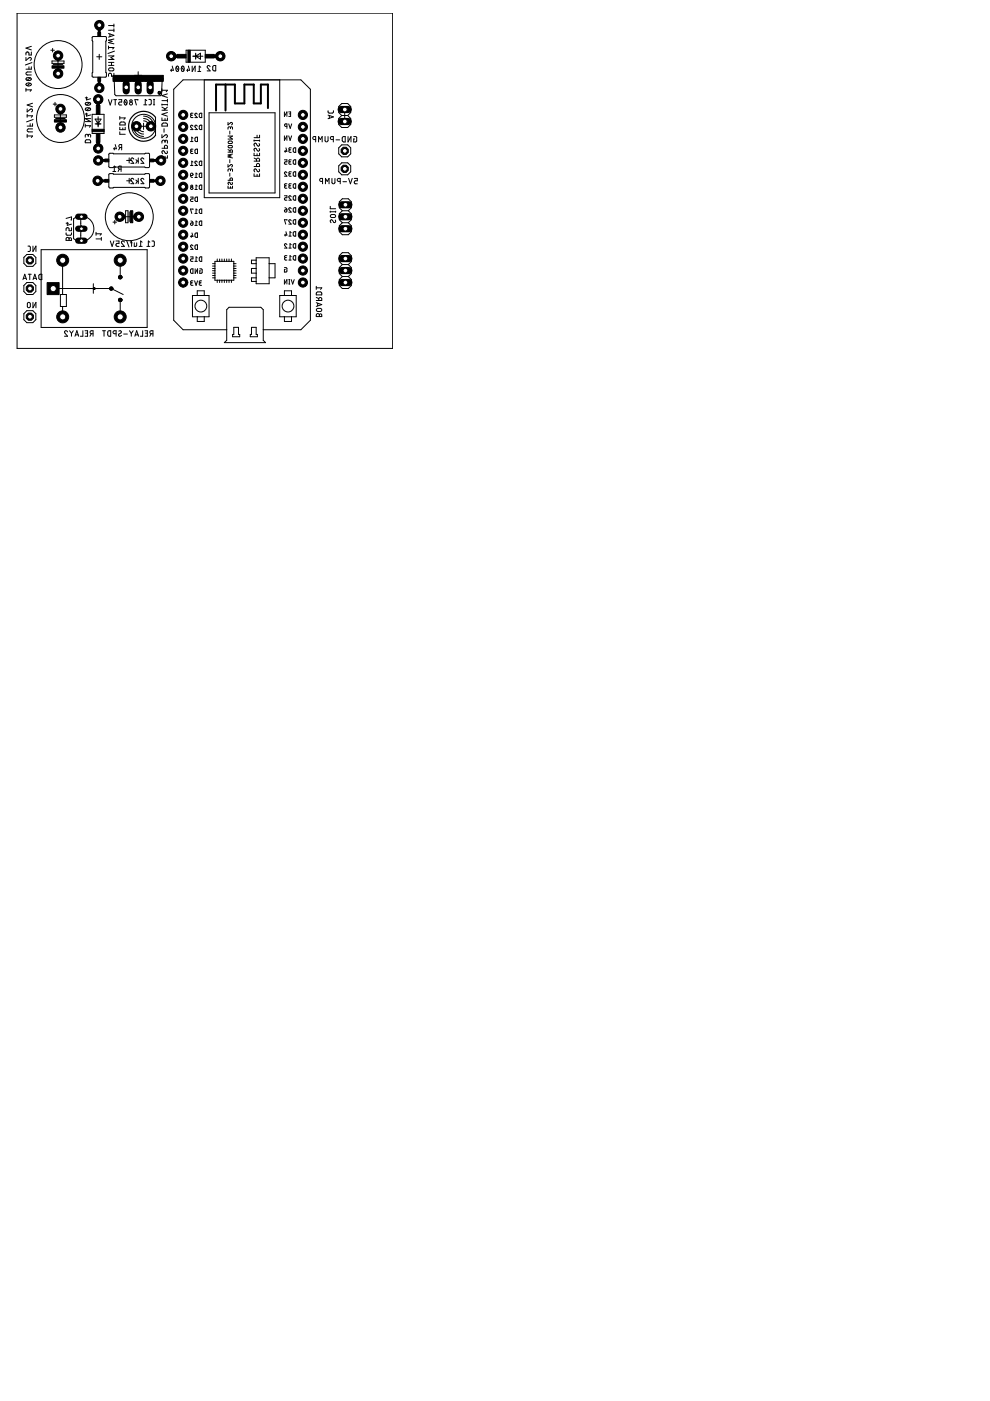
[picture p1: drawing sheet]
<svg xmlns="http://www.w3.org/2000/svg" width="210mm" height="297mm" viewBox="0 0 210 297" stroke-linecap="round" stroke-linejoin="round" font-family="sans-serif">
<g fill="none" stroke="#000" stroke-width=".21">
<path d="M5.5 12.2v.6l.6-.5a.31 .31 0 0 1 .5 .1 .31 .31 0 0 1-.2 .4M5.5 19h1.1l-.2 .4M5.5 18.7v.7M5.5 17.8a.63 .63 0 0 1 1.1 .2 .61 .61 0 0 1-.6 .2 .61 .61 0 0 1-.5-.4zM5.5 16.7a.63 .63 0 0 1 1.1 .1 .61 .61 0 0 1-.6 .3 .61 .61 0 0 1-.5-.4zM6.1 14.2v.5M6.4 17.7l-.6 .5M6.4 16.5l-.6 .5M6.6 15.3h-.8l-.3 .2 .2 .4h.9M6.6 11v.7h-.5v-.4a.32 .32 0 0 0-.3-.3 .32 .32 0 0 0-.3 .3v.4M6.6 14.2v.5h-1.1M6.6 9.8l-1.1 .4 1.1 .4"/>
<path d="M6.8 13.3l-1.4 .5M10.8 10.6h.7M11 12.9h2.6v.5h-2.6zM11.2 10.3v.7M11.3 13.7h2M12.3 12v3.3M19.6 7.8l2.8-.1 .2 .2v.7l-.2 .1v6.6l.2 .2v.7l-.2 .1-2.6 .1-.3-.2v-.7l.2-.2zM20.5 12h1.1M21 11.5v1.1M23 9.8v.6M23 13.9h1.2M23 13.2h1.2"/>
<path d="M23 11.9h1.2l-.7 .3 .7 .4h-1.2M23 10.1h1.2l-.3 .3M23 7.1l1.2 .4-1.2 .4M23 6.4h1.2M23 5.4h1.2M23.1 14.5l.7-.1 .3 .1 .1 .3-.2 .2h-.8l-.2-.2zM23.3 7.2v.6M23.6 13.2v.7M24.2 15.5v.7h-.6v-.4a.32 .32 0 0 0-.3-.3 .32 .32 0 0 0-.3 .3v.4M24.2 5.1v.6M24.2 6.1v.6M24.2 8.3l-1.2 .2 .8 .3-.8 .2 1.2 .3"/>
<path d="M24.2 17.1l.1 2.9 .3 .3h9.4l.2-.3 .2-2.9M24.3 10.8l-1.4 .5M27 18.5l-.3 .2 .1 .3 .5 .1M27.3 17.9l-.5 .1-.1 .2 .1 .2 .4 .1M28.5 16h1.6M29.3 15.2v1.6M29.9 18.2a.31 .31 0 0 0-.5-.2 .31 .31 0 0 0-.1 .5l.6 .6h-.7M31.8 19.1h.6M32.4 18.2l-.3-.3v1.2M34.3 18.8v.7M34.3 19.1h1.2l-.3 .4M35.5 19.9l-1.2 .4 1.2 .4"/>
<path d="M36.3 14.6v.6M36.5 14l.3 .9h-.7M37.3 14.3l.5 .6M37.4 14.1l.1-.1a.58 .58 0 0 1 .4 .6 .58 .58 0 0 1-.4 .5l-.2-.5zM38.5 14.3l.5 .6M38.6 14.1l.1-.1a.58 .58 0 0 1 .4 .6 .58 .58 0 0 1-.4 .5l-.3-.5zM39.5 10.6h4v2.6h-4zM39.8 14.6v.6M39.9 14l.3 .9h-.6M40.7 14v1.2l.7-1.2v1.2M40.9 11.9h2.1M41.5 11.3v1.3"/>
<path d="M41.5 11.9l1-.6v1.3zM41.9 15.2h.7M42.6 14.3l-.4-.3v1.2M43.3 16.9v25h16v-25M44.6 14.1a.32 .32 0 0 0-.4-.2 .32 .32 0 0 0-.3 .4l.7 .7h-.7M45.2 14l.5-.1v1.1h-.4l-.2-.2zM5.8 23.1v.6l.6-.5a.31 .31 0 0 1 .5 .1 .31 .31 0 0 1-.3 .4M5.8 28.8h1.1l-.3 .3M5.8 24.2v.7M5.8 28.5v.6M5.8 24.6h1.1l-.3 .3M6.4 26.2v.5"/>
<path d="M6.9 27.3h-1l-.1 .3 .1 .3 1 .1M6.9 26.2v.5h-1.1M6.9 21.9l-1.1 .4 1.1 .3M7 25.3l-1.4 .5M11.3 22.1h.7M11.5 24.4h2.6v.5h-2.6zM11.7 21.7v.8M11.8 25.1h2M12.8 23.5v3.3M18.1 26.6h1.1l-.2 .4M18.1 26.3v.7M18.1 24.2h.5"/>
<path d="M18.1 20.7h.5M18.1 23a.65 .65 0 0 1 1.1 .2 .63 .63 0 0 1-1.1-.1zM18.1 21.8a.65 .65 0 0 1 1.1 .3 .63 .63 0 0 1-1.1-.2zM18.2 29.7h.8l.2 .6h-1.1zM18.3 24v.6l.9-.2M18.3 20.6v.6l.9-.3M18.7 28.8l-.1-.3h-.3l-.2 .1v.5M18.7 29v-.4l.3-.1 .2 .2v.4M19 22.9l-.7 .5M19 21.8l-.7 .5M19.2 25.1h-1.1l1.1 .7h-1.1M19.5 24.2h2.6v4.1h-2.6z"/>
<path d="M20.2 26.3h1.2M20.2 25.3h1.2l-.6 1zM20.8 24.7v2.2M23 21.1l.4 1.2 .3-1.2M23.2 36.9l8.4-.1 .1 .3v2.6l-.2 .2-.8-.2-7.5 .1-.1-.2zM23.2 32.6l8.4-.1 .1 .2v2.7l-.2 .1-.8-.1-7.5 .1-.1-.2zM23.9 36.4h.7M24.1 21.1h.6M24.2 31.3v.5M24.4 21.1v1.2M24.4 30.6l.3 .9h-.7M24.6 35.5l-.4-.3v1.2"/>
<path d="M25.2 21.1h.6v.5h-.4a.32 .32 0 0 0-.2 .3 .32 .32 0 0 0 .2 .4h.4M25.3 35.9l-.3 .5M25.4 28v.5h1.1M25.4 24.7v.6M25.4 27v.5h1.1v-.5M25.4 25h1.1l-.2 .3M25.4 31.3l-.2 .5M25.5 26l.9-.1 .1 .2v.4h-1.1zM25.7 35.9l-.6-.2v-.2l.1-.3h.5v1.2M25.8 31.3l-.5-.1-.1-.3 .2-.2 .4-.1v1.2M26 27.1v.4M26.4 21.4l.5 .6"/>
<path d="M26.5 21.2v-.1a.58 .58 0 0 1 .4 .6 .58 .58 0 0 1-.4 .5l-.2-.5zM26.8 34h1.2M26.9 38.3h1M27.4 33.5v1.1M27.4 37.8v1.1M28.3 26.8a2.15 2.15 0 0 0 2.1 2.1M28.4 38.1a.31 .31 0 0 0-.5-.3 .31 .31 0 0 0-.1 .5l.6 .6h-.7M28.4 33.7a.31 .31 0 0 0-.5-.2 .31 .31 0 0 0-.1 .5l.6 .6h-.7M28.8 26.8a1.66 1.66 0 0 0 1.6 1.6M28.8 38.2l.5 .4M28.8 33.9l.5 .3M29.1 38.4l-.3 .5"/>
<path d="M29.1 34.1l-.3 .5M29.2 21.3v-.2h-.6l.3 1.2M29.3 26.8l.2 .7 .5 .3 .4 .1M29.3 33.5v1.1M29.3 37.8v1.1M29.8 26.8h1.3M30.4 25.6l.8 .3 .3 .4 .1 .5M30.4 25.1a1.66 1.66 0 0 1 1.7 1.7M30.4 24.6a2.15 2.15 0 0 1 2.2 2.2M30.4 26.1v1.3M30.5 22.2h.6M30.5 38.1a.31 .31 0 0 0-.4-.3 .31 .31 0 0 0-.1 .5l.5 .6h-.6"/>
<path d="M30.5 33.7a.31 .31 0 0 0-.4-.2 .31 .31 0 0 0-.1 .5l.5 .6h-.6M31.1 21.3l-.3-.2v1.1M31.6 21.1h.3l.2 .2-.1 .8-.4 .1M32.5 22.2h.3M32.5 21.1h.3M32.7 21.1v1.1M33 24.9v3.8M34.3 31.4h1.2v-.4l-.3-.2-.2 .1-.1 .5M34.3 28.6v.6l.7-.5a.32 .32 0 0 1 .5 .1 .32 .32 0 0 1-.3 .4M34.3 22.1v.2M34.3 25v.5h1.2v-.5M34.3 33v.5h1.2v-.5"/>
<path d="M34.3 23.4h1.2M34.3 22.7l.8 .4M34.3 22.2h1.2M34.3 21.3h1.2M34.4 26.2l.9-.1 .2 .2v.4h-1.2zM34.8 27.3v.7M35 30l-.1-.2-.3-.1-.2 .2-.1 .5M35 30.2v-.4l.3-.1 .2 .1v.6M35 25.1v.4M35 33.1v.4M35.4 32l.1 .4-.3 .2-.4-.5a.29 .29 0 0 0-.4 0 .29 .29 0 0 0 0 .4l.1 .1M35.5 21v.7"/>
<path d="M35.5 22.1v.2M35.5 23.9l-1.2 .3 1.2 .4M35.5 22.7l-.7 .7M40.4 37.2l.1 .3 .3 .1M40.4 35.1h.5M40.4 30h.5M40.5 36.7a.26 .26 0 0 1 .4 .1 .26 .26 0 0 1-.2 .4h-.3zM40.7 32l-.3 .1v.4l.5 .1M40.7 24.4l-.3 .1v.3l.5 .1M40.9 31.6h-.4l-.1 .2 .4 .2M40.9 26.8a.26 .26 0 0 0-.4-.3 .26 .26 0 0 0 0 .5l.4 .5h-.5M40.9 24h-.4l-.1 .2 .4 .2"/>
<path d="M40.9 34.4l-.2-.2v.9M40.9 29.3l-.2-.2v.9M41.3 37.6h.5M41.4 31.7l.5-.1v1l-.5-.2zM41.4 29.2l.5-.1v.9l-.5-.1zM41.8 34.4a.26 .26 0 0 0-.3-.2 .26 .26 0 0 0-.1 .4l.4 .5h-.5M41.8 26.8a.26 .26 0 0 0-.3-.3 .26 .26 0 0 0-.1 .5l.4 .5h-.5M41.8 24.2a.26 .26 0 0 0-.3-.2 .26 .26 0 0 0-.1 .4l.4 .5h-.5M41.8 36.9l-.2-.2v.9M41.8 39.5l-.2-.3v1M42.3 39.3l.5-.1v1l-.5-.2zM42.3 36.8l.5-.1v.9l-.5-.1z"/>
<path d="M42.3 34.2h.5v.9l-.5-.2zM42.3 26.6l.5-.1v1l-.5-.2zM42.3 24.1l.5-.1v.9l-.5-.1zM44.3 23.9h14v17h-14zM48.3 38.2h1l-.1-.4h-.4v.4M48.3 34.9v.5l.6-.4a.26 .26 0 0 1 .4 0 .26 .26 0 0 1-.2 .4M48.3 32.3h1l-.1-.5-.4 .1v.4M48.3 26v.5l.6-.5a.26 .26 0 0 1 .4 .1 .26 .26 0 0 1-.2 .4M48.3 28.9h1l-.5 .3 .5 .3h-1M48.3 39.5v.4h1v-.4M48.3 31.7l.5 .2M48.4 30.9h.7l.2 .3-.2 .1h-.6z"/>
<path d="M48.4 30l.6-.1 .3 .3-.2 .2h-.6zM48.7 27.8v.6M48.7 33.8v.7M48.7 36.7v.6M48.9 36l-.3-.2-.3 .5M48.9 36.2v-.3l.3-.1 .1 .5M48.9 27.1l-.1-.2h-.3l-.2 .5M48.9 27.3v-.3l.2-.1 .2 .1v.4M48.9 39.6v.3M49.2 38.7l.1 .2-.2 .2-.4-.4h-.2l-.2 .1 .2 .4M49.3 32.7l-1 .2 .7 .2-.7 .2 1 .2M53.9 35.3h1.1l-.1-.6h-.4l-.1 .6"/>
<path d="M53.9 34.2h1.1l-.1-.6h-.4l-.1 .6M53.9 36.9v.5h1.1v-.5M53.9 29.7v.3M53.9 32.5v.5h1.1v-.5M53.9 33.5l.5 .3M53.9 29.8h1.1M54.5 28.7v.5M54.5 32.6v.4M54.5 37v.4M54.9 35.9l.1 .4-.2 .1-.4-.5a.32 .32 0 0 0-.6 .1 .32 .32 0 0 0 .2 .4M54.9 31.5l.1 .4-.2 .1-.4-.4a.32 .32 0 0 0-.6 0 .32 .32 0 0 0 .2 .5M54.9 30.4a.28 .28 0 0 1 .1 .5 .28 .28 0 0 1-.5-.1l-.1-.3a.3 .3 0 0 0-.5 0 .3 .3 0 0 0 0 .4l.1 .1"/>
<path d="M55 28.7v.5h-1.1M55 29.7v.3M60.3 33.9h.5v.4h-.4l-.1 .2 .1 .3h.4M60.3 23.7v1l.5-1v1M60.3 28.8v1l.5-1v1M60.5 31.9v.4M60.6 39.4l-.2 .1v.3l.4 .1M60.6 31.3l.2 .8h-.5M60.8 39h-.4l-.1 .2 .4 .2M60.8 36.6a.26 .26 0 0 0-.3-.2 .26 .26 0 0 0-.1 .5l.4 .5h-.5M60.8 26.8l-.4-.1 .1-.4h.3v.9M61.2 28.8l.3 1 .3-1"/>
<path d="M61.2 26.3l.3 .9 .3-.9M61.2 23.7h.4v1h-.4M61.3 24.2h.3M61.5 39.4l-.2 .1v.3l.4 .1M61.5 36.9h-.2v.4l.4 .1M61.5 34.3l-.2 .1v.3l.4 .1M61.5 31.8l-.3 .2 .1 .2 .4 .1M61.7 39l-.4 .1v.2l.3 .1M61.7 36.4l-.4 .1v.2l.3 .2M61.7 33.9l-.4 .1v.2l.3 .1M61.7 31.3l-.4 .2v.2l.3 .1M62.3 39.1l.4-.1v.9l-.5-.1z"/>
<path d="M62.3 36.5l.4-.1v1l-.5-.2zM62.3 34l.4-.1v.9l-.5-.1zM62.3 31.4l.4-.1v1l-.5-.2zM66.9 29.6l-.5-.1v-.4l.5-.1v1.1M67.5 30.1v-1.1l.4 .6 .4-.6v1.1M68.4 38.5l-.6-.1v-.4l.6-.2v1.2M68.9 29v.9l.3 .2 .3-.2 .1-.9M69 39v-1.2l.4 .7 .4-.7v1.2M69.6 23.5v.3l.2 .2h.7l.2-.5M69.6 24.4l1.1 .4-1.1 .4M69.8 24.5v.6M70.4 37.8v1l.2 .2 .4-.2v-1"/>
<path d="M70.7 29.6l-.6-.1v-.4l.6-.1v1.1M71.2 29.7h.8M72.1 38.5l-.5-.1v-.4l.5-.2v1.2M72.5 24.5h1.2M72.5 24.5l-.7-.6v-1.3l.7-.7h1.2l.7 .7v1.3l-.7 .6M72.5 24.5l-.7 .6v1.3l.7 .6h1.2l.7-.6v-1.3l-.7-.6M72.5 30.7h1.2l.7 .6v1.3l-.7 .7h-1.2l-.7-.7v-1.3zM72.5 34.5h1.2l.7 .7v1.2l-.7 .7h-1.2l-.7-.7v-1.2zM72.6 35.8h1M72.6 32h1M72.7 29h.5v1.1l-.6-.2zM72.7 38.5h.8"/>
<path d="M73.1 24v1M73.1 31.5v1M73.1 35.3v1M73.8 29v1.1l.6-1.1v1.1M73.9 37.8l.4 1.2 .4-1.2M75 29l.6 .1v.8l-.1 .2h-.5v-.6h.2M75.1 37.8h.7v.5h-.4a.32 .32 0 0 0-.3 .4 .32 .32 0 0 0 .3 .3h.4M4.9 59.3l.3-1.2 .4 1.2M5 59h.5M5.1 54.6l.6-.6h1.3l.6 .6v1.2l-.6 .7h-1.3l-.6-.7zM5.7 59.9h1.3l.6 .6v1.3l-.6 .6h-1.3l-.6-.6v-1.3zM5.9 52.2h.4l.1 .2v.8l-.5 .1"/>
<path d="M6 55.2h.7M6 58.1h.6M6.3 58.1v1.2M6.3 54.9v.7M7 52.2v1.1l.6-1.1v1.1M7 59.3l.4-1.2 .4 1.2M7.1 59h.6M8.3 58.2l.6-.1v1.2h-.5l-.1-.2zM8.7 52.9h22.5v16.5h-22.5zM13.3 56.1v6.3M14 49.4l.2 .5h.8l.2-.5M14 46.3l1.2-.3v.6h-.2"/>
<path d="M14 47.3h.5M14.1 50.4l.3-.1 .2 .4 .1-.3h.3l.2 .6h-1.2zM14.3 47.1v.7l.9-.3M14.6 50.7v.3M15.2 48.3v.6h-.6v-.4a.32 .32 0 0 0-.3-.2 .32 .32 0 0 0-.3 .2v.4M16.6 48.5h1.3M17.1 45.8a2.66 2.66 0 0 1 2.8 2.7 2.66 2.66 0 0 1-2.8 2.6M17.1 45.8l-1 .3-.5 .3v4.2l.8 .4 .7 .1M17.1 45.8v5.3M17.3 47.8v1.3M20.4 50.7h1.1M20.4 49.6h1.1l-.3 .3"/>
<path d="M20.4 49.3v.6M21.5 50.3v.7M23.4 51.1l.4 1.1 .4-1.1M24 47.1h.7M24.3 46.7v.8M24.6 51.1h.6v.5h-.4a.32 .32 0 0 0-.2 .3 .32 .32 0 0 0 .2 .3h.4M25.5 56.2v2.6M25.7 46h3.3M26.4 51.4a.31 .31 0 0 0-.5-.3 .31 .31 0 0 0-.1 .5l.6 .6h-.7M26.6 44.7h.5v2.5h-.5zM26.8 51l.5 1.4M27.4 44.9v2.1"/>
<path d="M27.6 51.1l.3 .1v1M27.6 51.5h.4M28.5 51.5v.7l.5-.1v-.6M29.5 52.2h.6M30.1 51.4l-.3-.3v1.1M31.1 52.2h.7M31.8 51.4l-.3-.3v1.1M32.2 51.1h.4l.1 .3v.8h-.5M37.8 59.9h2M38.8 58.9v2M40.4 54.5h.5v.4h-.4l-.1 .2 .1 .3h.4M40.4 41.8h.5v.4h-.4l-.1 .2 .1 .3h.4"/>
<path d="M40.4 47.4l.5-.1v.2a.27 .27 0 0 1-.3 .3 .27 .27 0 0 1-.2-.4zM40.5 57.1l.4-.1v1l-.5-.2zM40.5 46.9l.3 .1 .1 .3M40.6 49.9v.4M40.7 60l-.3 .1v.3l.5 .1M40.7 49.4l.2 .7h-.5M40.9 59.5l-.4 .1-.1 .2 .1 .1 .3 .1M40.9 52.1a.26 .26 0 0 0-.3-.2 .26 .26 0 0 0-.1 .4l.4 .6h-.5M40.9 44.4l-.5-.1 .3 1M41.3 59.5l.3 1 .3-1M41.3 55.4h.5M41.3 47.8h.5"/>
<path d="M41.3 45.3h.5M41.3 40.2h.5M41.4 57v1l.5-1v1M41.4 52l.5-.1v1l-.5-.2zM41.4 49.5l.5-.1v.9l-.5-.1zM41.4 41.8h.5v.9l-.5-.2zM41.8 54.7l-.2-.2v.9M41.8 44.5l-.2-.2v1M41.8 47.1l-.2-.2v.9M42.3 54.5h.5v.9l-.5-.2zM42.3 46.9h.5v.9l-.5-.2zM42.3 44.4l.5-.1v1l-.5-.2z"/>
<path d="M42.4 57h.4l.1 .2-.1 .6-.4 .2v-.6h.1M42.4 60h.3M42.5 60l-.3 .3 .5 .2M42.7 59.5l-.5 .1v.3l.2 .1M45.1 57.4h.5M45.1 57.9h.5M45.1 55.9h.5M45.1 58.9h.5M45.1 56.9h.5M45.1 58.4h.5M45.1 56.4h.5M45.6 55.4h4v4h-4z"/>
<path d="M46.1 54.9v.5M46.1 59.4v.5M46.6 54.9v.5M46.6 59.4v.5M47.1 54.9v.5M47.1 59.4v.5M47.6 54.9v.5M47.6 59.4v.5M48.1 54.9v.5M48.1 59.4v.5M48.6 54.9v.5M48.6 59.4v.5"/>
<path d="M49.1 54.9v.5M49.1 59.4v.5M49.6 57.4h.5M49.6 57.9h.5M49.6 55.9h.5M49.6 58.9h.5M49.6 56.9h.5M49.6 58.4h.5M49.6 56.4h.5M54.3 55.2h-1v.7h1M54.3 56.9h-1v1h1M54.3 58.9h-1v.8h1"/>
<path d="M54.3 54.7h2.8v5.5h-2.8zM57.1 55.9h1.2v3h-1.2M60.3 56.7l.5 .2-.1 .8h-.4v-.6h.2M60.3 41.5h.5v.4l-.4 .1-.1 .1 .1 .3h.4M60.3 59.3v.9l.5-.9v.9M60.4 44.5h.4v.2a.27 .27 0 0 1-.4 .3 .27 .27 0 0 1 0-.5zM60.4 44l.3 .2 .1 .3M60.5 49.6v.5M60.6 54.6l-.2 .1v.3l.4 .1M60.6 49.1l.2 .7h-.5M60.8 54.2h-.4l-.1 .2 .1 .2h.3M60.8 51.9a.26 .26 0 0 0-.3-.2 .26 .26 0 0 0-.1 .4l.4 .5h-.5"/>
<path d="M60.8 46.7l-.5-.1 .3 .9M61.2 59.3h.2M61.2 55.1h.5M61.2 52.6h.5M61.2 50.1h.5M61.3 59.3v.9M61.7 46.8a.26 .26 0 0 0-.3-.2 .26 .26 0 0 0-.1 .4l.4 .5h-.5M61.7 44.3a.26 .26 0 0 0-.3-.2 .26 .26 0 0 0-.1 .4l.4 .5h-.5M61.7 41.7a.26 .26 0 0 0-.3-.2 .26 .26 0 0 0-.1 .4l.4 .5h-.5M61.7 59.3l.4 .9 .3-.9M61.7 54.4l-.2-.2v.9M61.7 49.3l-.2-.2v1"/>
<path d="M61.7 51.9l-.2-.2v.9M62.3 54.3l.4-.1v.9l-.5-.1zM62.3 51.7h.4v.9l-.5-.2zM62.3 49.2l.4-.1v1l-.5-.2zM62.3 46.7l.4-.1v.9l-.5-.1zM62.3 44.1l.4-.1v1l-.5-.2zM62.3 41.6l.4-.1v.9l-.5-.1zM70 44.9h1.2M70 43.8v.5h1.2M70 44.8v.2M70.1 45.6l.7-.1 .3 .1 .1 .3-.2 .2h-.8l-.2-.2zM71.1 46.7v.3l-.2 .2-.4-.5a.31 .31 0 0 0-.5 .1 .31 .31 0 0 0 .2 .4"/>
<path d="M71.2 44.8v.2M72.6 58.6l-.7 .7v1.2l.7 .7h1.3l.6-.7v-1.2l-.6-.7M72.6 44.7h1.3M72.6 47.2h1.3M72.6 44.7l-.7-.7v-1.2l.7-.7h1.3l.6 .7v1.2l-.6 .7M72.6 47.2l-.7 .7v1.2l.7 .7h1.3l.6-.7v-1.2l-.6-.7M72.6 56.1l-.7-.6v-1.3l.7-.6h1.3l.6 .6v1.3l-.6 .6M72.6 58.6h1.3M72.6 56.1h1.3M72.6 56.1l-.7 .6v1.3l.7 .6M72.6 44.7l-.7 .6v1.3l.7 .6M72.7 46h1.1"/>
<path d="M72.9 57.4h.7M73.2 45.4v1.1M73.2 57v.7M73.9 44.7l.6 .6v1.3l-.6 .6M73.9 56.1l.6 .6v1.3l-.6 .6M5.7 65.9h1.3l.6 .6v1.3l-.6 .6h-1.3l-.6-.6v-1.3zM5.8 61.2h1M5.9 64.2l.3-.1 .2 .3v.5l-.2 .3-.4-.1zM6 67.1h.7M6.3 60.7v1M6.3 66.8v.7M7 64.1v1.2l.6-1.2v1.2"/>
<path d="M12.2 61.2h11.4l2.5 1.2M12.8 62.4h1.3v2.6h-1.3zM13.3 65v1.3M14.3 70.4a.32 .32 0 0 0-.4-.3 .32 .32 0 0 0-.1 .5l.5 .7h-.6M14.8 70.1l.4 .6M15.2 70.7v.6M15.5 70.1l-.3 .6M15.9 71.3l.4-1.2 .4 1.2M16 71h.6M17.6 70.1v1.2h-.6M18 70.1h.6v1.2h-.6M18.2 70.6h.4"/>
<path d="M19.3 70.8l-.2 .5M19.7 70.8l-.4-.1-.2-.2 .1-.3 .5-.1v1.2M19.8 60.2v2M21.7 70.1h.7M22.1 70.1v1.2M22.9 70.2l.6-.1v1.2h-.5l-.1-.2zM24.6 70.8l-.6-.2v-.4l.6-.1v1.2M25.2 70.2l.4-.1 .1 .3-.4 .4a.29 .29 0 0 0-.1 .4 .29 .29 0 0 0 .5 0l.1-.1M25.5 63.6v2.5M26.2 70.8h.8M27.5 70.1l.3 .6M27.8 70.7v.6"/>
<path d="M28.2 70.1l-.4 .6M28.6 71.3l.4-1.2 .4 1.2M28.7 71h.6M30.2 70.1v1.2h-.5M30.7 70.1h.5v1.2h-.5M30.9 70.6h.3M32 70.8l-.2 .5M32.4 70.8l-.6-.2v-.4l.6-.1v1.2M40.8 62.7h3.5v4.5h-3.5zM41.8 62.7v-1h1.5v1M41.8 67.2v1h1.5v-1M48.1 69.9h-9.3l-2-2v-49l2-2h25l2 2v49l-2 2h-8"/>
<path d="M48.6 65.2h6.7l.5 .5v6.5l.5 .4h-8.7l.5-.4v-6.5zM49.6 69.4h1v1.5h.2v.5h-1.5v-.5h.3zM53.3 69.4h1v1.5h.3v.5h-1.5v-.5h.2zM59.3 62.7h3.5v4.5h-3.5zM60.3 62.7v-1h1.5v1M60.3 67.2v1h1.5v-1M61.2 60.2h.2M67.1 63.7h1.1l-.1-.6h-.3l-.2 .1v.5M67.1 60.7v.7M67.1 64.2l1.1 .4-1.1 .4M67.1 63.1l.5 .2M67.1 61h1.1l-.2 .4"/>
<path d="M67.1 65.5l.8-.1 .3 .1v.3l-.1 .2h-.7l-.3-.2zM67.2 62l.8-.1 .2 .2v.4h-1.1zM67.2 66.5h.3l.2 .3 .2-.3 .2 .1 .1 .5h-1.1zM67.4 64.3v.6M67.7 66.8v.3"/>
<circle cx="12.3" cy="13.7" r="5.1"/>
<circle cx="12.8" cy="25.1" r="5.1"/>
<circle cx="27.8" cy="22" r=".32"/>
<circle cx="27.8" cy="21.4" r=".26"/>
<circle cx="30.5" cy="26.8" r="2.54"/>
<circle cx="40.6" cy="39.9" r=".26"/>
<circle cx="40.7" cy="39.4" r=".21"/>
<circle cx="27.4" cy="46" r="5.1"/>
<circle cx="42.6" cy="64.9" r="1.25"/>
<circle cx="61.1" cy="64.9" r="1.25"/>
</g>
<g fill="#000" stroke="#000" stroke-width=".21">
<path d="M11 13.9h2.6v.6h-2.6zM20.7 6.9h.6v.8h-.6zM20.7 16.4h.6v.8h-.6zM24 16.7h1.9v.6h-1.9zM25.9 16.7h1.7v.6h-1.7zM27.6 16.7h.8v.6h-.8zM28.4 16.7h1.8v.6h-1.8zM30.2 16.7h.7v.6h-.7zM30.9 16.7h1.8v.6h-1.8zM24 16h10.6v.7h-10.6zM32.7 16.7h1.9v.6h-1.9zM37.5 11.5h2v.8h-2z"/>
<path d="M39.8 10.6h.5v2.6h-.5zM43.5 11.5h1.9v.8h-1.9zM11.5 25.4h2.6v.5h-2.6zM20.4 22.3h.8v1.9h-.8zM20.4 28.3h.8v1.9h-.8zM19.5 27.4h2.6v.5h-2.6zM22.2 38h.9v.6h-.9zM22.2 33.7h.9v.6h-.9zM31.7 38h.9v.6h-.9zM31.7 33.7h.9v.6h-.9zM72.8 23h.5v.5h-.5zM72.8 25.5h.5v.5h-.5z"/>
<path d="M72.8 35.5h.5v.5h-.5zM72.8 31.7h.5v.5h-.5zM6.1 54.9h.5v.6h-.5zM27.6 44.7h.6v2.5h-.6zM73 57.1h.5v.5h-.5zM73 59.6h.5v.6h-.5zM73 54.6h.5v.5h-.5zM73 45.7h.5v.5h-.5zM73 48.2h.5v.5h-.5zM73 43.2h.5v.5h-.5zM6.1 66.9h.5v.5h-.5zM6.1 60.9h.5v.5h-.5z"/>
<circle cx="12.3" cy="15.5" r=".87"/>
</g>
<path d="M21 5.7v1.3M21 17.1v1.3M21 38.3h1.3M21 34h1.3M32.5 38.3h1.2M32.5 34h1.2" fill="none" stroke="#000" stroke-width=".61"/>
<path d="M36.4 11.9h1M45.6 11.9h1M20.8 21.2v1M20.8 30.3v1" fill="none" stroke="#000" stroke-width=".76"/>
<path d="M47.8 17.9v5.5M56.8 22.9v-5h-1.5v4h-1.5v-4h-2v4h-2v-4h-4v5.5" fill="none" stroke="#000" stroke-width=".42"/>
<g fill="#000" stroke="#000" stroke-width=".21">
<path d="M33.6 19.4l.5 .1v.2l-.2 .2a.18 .18 0 0 1-.3-.1 .18 .18 0 0 1 .1-.3 .18 .18 0 0 1 .3 .1l.1 .1a.32 .32 0 0 1-.5 .3 .32 .32 0 0 1 0-.6z" fill-rule="evenodd"/>
<path d="M25.2 58.6a.35 .35 0 0 1 .4-.2 .35 .35 0 0 1 .2 .4l-.3 .1-.2-.1 .2-.2 .3 .2a.35 .35 0 0 1-.4 .3 .35 .35 0 0 1-.2-.5z" fill-rule="evenodd"/>
<path d="M25.2 58.6a.35 .35 0 0 1 .4-.2 .35 .35 0 0 1 .2 .4l-.3 .1-.2-.1 .2-.2 .3 .2a.35 .35 0 0 1-.4 .3 .35 .35 0 0 1-.2-.5z" fill-rule="evenodd"/>
<path d="M25.2 58.6a.35 .35 0 0 1 .4-.2 .35 .35 0 0 1 .2 .4l-.3 .1-.2-.1 .2-.2 .3 .2a.35 .35 0 0 1-.4 .3 .35 .35 0 0 1-.2-.5z" fill-rule="evenodd"/>
<path d="M23.4 60.9a.35 .35 0 0 1 .5 .3l-.3 .1-.2-.1 .2-.2 .3 .2a.35 .35 0 0 1-.5 .3 .35 .35 0 0 1 0-.6z" fill-rule="evenodd"/>
<path d="M23.4 60.9a.35 .35 0 0 1 .5 .3l-.3 .1-.2-.1 .2-.2 .3 .2a.35 .35 0 0 1-.5 .3 .35 .35 0 0 1 0-.6z" fill-rule="evenodd"/>
<path d="M25.2 63.4a.35 .35 0 0 1 .4-.1 .35 .35 0 0 1 .2 .3l-.2 .1-.3-.1 .2-.2 .3 .2a.35 .35 0 0 1-.4 .3 .35 .35 0 0 1-.2-.5z" fill-rule="evenodd"/>
<path d="M25.2 63.4a.35 .35 0 0 1 .4-.1 .35 .35 0 0 1 .2 .3l-.2 .1-.3-.1 .2-.2 .3 .2a.35 .35 0 0 1-.4 .3 .35 .35 0 0 1-.2-.5z" fill-rule="evenodd"/>
<path d="M25.2 63.4a.35 .35 0 0 1 .4-.1 .35 .35 0 0 1 .2 .3l-.2 .1-.3-.1 .2-.2 .3 .2a.35 .35 0 0 1-.4 .3 .35 .35 0 0 1-.2-.5z" fill-rule="evenodd"/>
<circle cx="20" cy="61.2" r=".2"/>
</g>
<path d="M33 24.9a3.2 3.2 0 0 0-4.7-.5 3.2 3.2 0 0 0 0 4.7 3.2 3.2 0 0 0 4.7-.4" fill="none" stroke="#000" stroke-width=".25"/>
<circle cx="12.3" cy="15.5" r=".4" fill="#fff" stroke="#000" stroke-width=".21"/>
<circle cx="12.3" cy="11.9" r=".8" fill="#000" stroke="#000" stroke-width=".21"/>
<circle cx="12.3" cy="11.9" r=".4" fill="#fff" stroke="#000" stroke-width=".21"/>
<circle cx="12.8" cy="26.9" r=".87" fill="#000" stroke="#000" stroke-width=".21"/>
<circle cx="12.8" cy="26.9" r=".4" fill="#fff" stroke="#000" stroke-width=".21"/>
<circle cx="12.8" cy="23.3" r=".8" fill="#000" stroke="#000" stroke-width=".21"/>
<circle cx="12.8" cy="23.3" r=".4" fill="#fff" stroke="#000" stroke-width=".21"/>
<circle cx="21" cy="18.4" r=".71" fill="#000" stroke="#000" stroke-width=".21"/>
<circle cx="21.1" cy="18.4" r=".4" fill="#fff" stroke="#000" stroke-width=".21"/>
<circle cx="21" cy="5.7" r=".71" fill="#000" stroke="#000" stroke-width=".21"/>
<circle cx="21.1" cy="5.7" r=".4" fill="#fff" stroke="#000" stroke-width=".21"/>
<circle cx="38.8" cy="59.9" r=".97" fill="#000" stroke="#000" stroke-width=".21"/>
<circle cx="38.8" cy="59.9" r=".51" fill="#fff" stroke="#000" stroke-width=".21"/>
<circle cx="38.8" cy="57.4" r=".97" fill="#000" stroke="#000" stroke-width=".21"/>
<circle cx="38.8" cy="57.4" r=".51" fill="#fff" stroke="#000" stroke-width=".21"/>
<circle cx="38.8" cy="54.8" r=".97" fill="#000" stroke="#000" stroke-width=".21"/>
<circle cx="38.8" cy="54.8" r=".51" fill="#fff" stroke="#000" stroke-width=".21"/>
<circle cx="38.8" cy="52.3" r=".97" fill="#000" stroke="#000" stroke-width=".21"/>
<circle cx="38.8" cy="52.3" r=".51" fill="#fff" stroke="#000" stroke-width=".21"/>
<circle cx="38.8" cy="49.8" r=".97" fill="#000" stroke="#000" stroke-width=".21"/>
<circle cx="38.8" cy="49.8" r=".51" fill="#fff" stroke="#000" stroke-width=".21"/>
<circle cx="38.8" cy="47.2" r=".97" fill="#000" stroke="#000" stroke-width=".21"/>
<circle cx="38.8" cy="47.2" r=".51" fill="#fff" stroke="#000" stroke-width=".21"/>
<circle cx="38.8" cy="44.7" r=".97" fill="#000" stroke="#000" stroke-width=".21"/>
<circle cx="38.8" cy="44.7" r=".51" fill="#fff" stroke="#000" stroke-width=".21"/>
<circle cx="38.8" cy="42.1" r=".97" fill="#000" stroke="#000" stroke-width=".21"/>
<circle cx="38.8" cy="42.1" r=".51" fill="#fff" stroke="#000" stroke-width=".21"/>
<circle cx="38.8" cy="39.6" r=".97" fill="#000" stroke="#000" stroke-width=".21"/>
<circle cx="38.8" cy="39.6" r=".51" fill="#fff" stroke="#000" stroke-width=".21"/>
<circle cx="38.8" cy="37.1" r=".97" fill="#000" stroke="#000" stroke-width=".21"/>
<circle cx="38.8" cy="37.1" r=".51" fill="#fff" stroke="#000" stroke-width=".21"/>
<circle cx="38.8" cy="34.5" r=".97" fill="#000" stroke="#000" stroke-width=".21"/>
<circle cx="38.8" cy="34.5" r=".51" fill="#fff" stroke="#000" stroke-width=".21"/>
<circle cx="38.8" cy="32" r=".97" fill="#000" stroke="#000" stroke-width=".21"/>
<circle cx="38.8" cy="32" r=".51" fill="#fff" stroke="#000" stroke-width=".21"/>
<circle cx="38.8" cy="29.4" r=".97" fill="#000" stroke="#000" stroke-width=".21"/>
<circle cx="38.8" cy="29.4" r=".51" fill="#fff" stroke="#000" stroke-width=".21"/>
<circle cx="38.8" cy="26.9" r=".97" fill="#000" stroke="#000" stroke-width=".21"/>
<circle cx="38.8" cy="26.9" r=".51" fill="#fff" stroke="#000" stroke-width=".21"/>
<circle cx="38.8" cy="24.4" r=".97" fill="#000" stroke="#000" stroke-width=".21"/>
<circle cx="38.8" cy="24.4" r=".51" fill="#fff" stroke="#000" stroke-width=".21"/>
<circle cx="64.2" cy="59.9" r=".97" fill="#000" stroke="#000" stroke-width=".21"/>
<circle cx="64.2" cy="59.9" r=".51" fill="#fff" stroke="#000" stroke-width=".21"/>
<circle cx="64.2" cy="57.4" r=".97" fill="#000" stroke="#000" stroke-width=".21"/>
<circle cx="64.2" cy="57.4" r=".51" fill="#fff" stroke="#000" stroke-width=".21"/>
<circle cx="64.2" cy="54.8" r=".97" fill="#000" stroke="#000" stroke-width=".21"/>
<circle cx="64.2" cy="54.8" r=".51" fill="#fff" stroke="#000" stroke-width=".21"/>
<circle cx="64.2" cy="52.3" r=".97" fill="#000" stroke="#000" stroke-width=".21"/>
<circle cx="64.2" cy="52.3" r=".51" fill="#fff" stroke="#000" stroke-width=".21"/>
<circle cx="64.2" cy="49.8" r=".97" fill="#000" stroke="#000" stroke-width=".21"/>
<circle cx="64.2" cy="49.8" r=".51" fill="#fff" stroke="#000" stroke-width=".21"/>
<circle cx="64.2" cy="47.2" r=".97" fill="#000" stroke="#000" stroke-width=".21"/>
<circle cx="64.2" cy="47.2" r=".51" fill="#fff" stroke="#000" stroke-width=".21"/>
<circle cx="64.2" cy="44.7" r=".97" fill="#000" stroke="#000" stroke-width=".21"/>
<circle cx="64.2" cy="44.7" r=".51" fill="#fff" stroke="#000" stroke-width=".21"/>
<circle cx="64.2" cy="42.1" r=".97" fill="#000" stroke="#000" stroke-width=".21"/>
<circle cx="64.2" cy="42.1" r=".51" fill="#fff" stroke="#000" stroke-width=".21"/>
<circle cx="64.2" cy="39.6" r=".97" fill="#000" stroke="#000" stroke-width=".21"/>
<circle cx="64.2" cy="39.6" r=".51" fill="#fff" stroke="#000" stroke-width=".21"/>
<circle cx="64.2" cy="37.1" r=".97" fill="#000" stroke="#000" stroke-width=".21"/>
<circle cx="64.2" cy="37.1" r=".51" fill="#fff" stroke="#000" stroke-width=".21"/>
<circle cx="64.2" cy="34.5" r=".97" fill="#000" stroke="#000" stroke-width=".21"/>
<circle cx="64.2" cy="34.5" r=".51" fill="#fff" stroke="#000" stroke-width=".21"/>
<circle cx="64.2" cy="32" r=".97" fill="#000" stroke="#000" stroke-width=".21"/>
<circle cx="64.2" cy="32" r=".51" fill="#fff" stroke="#000" stroke-width=".21"/>
<circle cx="64.2" cy="29.4" r=".97" fill="#000" stroke="#000" stroke-width=".21"/>
<circle cx="64.2" cy="29.4" r=".51" fill="#fff" stroke="#000" stroke-width=".21"/>
<circle cx="64.2" cy="26.9" r=".97" fill="#000" stroke="#000" stroke-width=".21"/>
<circle cx="64.2" cy="26.9" r=".51" fill="#fff" stroke="#000" stroke-width=".21"/>
<circle cx="64.2" cy="24.4" r=".97" fill="#000" stroke="#000" stroke-width=".21"/>
<circle cx="64.2" cy="24.4" r=".51" fill="#fff" stroke="#000" stroke-width=".21"/>
<circle cx="29.2" cy="46" r=".87" fill="#000" stroke="#000" stroke-width=".21"/>
<circle cx="29.2" cy="46" r=".4" fill="#fff" stroke="#000" stroke-width=".21"/>
<circle cx="25.6" cy="46" r=".8" fill="#000" stroke="#000" stroke-width=".21"/>
<circle cx="25.6" cy="46" r=".4" fill="#fff" stroke="#000" stroke-width=".21"/>
<circle cx="46.6" cy="11.9" r=".85" fill="#000" stroke="#000" stroke-width=".21"/>
<circle cx="46.6" cy="11.9" r=".55" fill="#fff" stroke="#000" stroke-width=".21"/>
<circle cx="36.4" cy="11.9" r=".85" fill="#000" stroke="#000" stroke-width=".21"/>
<circle cx="36.4" cy="11.9" r=".55" fill="#fff" stroke="#000" stroke-width=".21"/>
<circle cx="20.8" cy="21.2" r=".85" fill="#000" stroke="#000" stroke-width=".21"/>
<circle cx="20.8" cy="21.2" r=".55" fill="#fff" stroke="#000" stroke-width=".21"/>
<circle cx="20.8" cy="31.3" r=".85" fill="#000" stroke="#000" stroke-width=".21"/>
<circle cx="20.8" cy="31.3" r=".55" fill="#fff" stroke="#000" stroke-width=".21"/>
<path d="M31.8 17.8v1.5" fill="none" stroke="#000" stroke-width="1.5"/>
<circle cx="31.9" cy="18.5" r=".51" fill="#fff" stroke="#000" stroke-width=".21"/>
<path d="M29.3 17.8v1.5" fill="none" stroke="#000" stroke-width="1.5"/>
<circle cx="29.3" cy="18.5" r=".51" fill="#fff" stroke="#000" stroke-width=".21"/>
<path d="M26.8 17.8v1.5" fill="none" stroke="#000" stroke-width="1.5"/>
<circle cx="26.8" cy="18.5" r=".51" fill="#fff" stroke="#000" stroke-width=".21"/>
<path d="M72.5 59.9h1.5" fill="none" stroke="#000" stroke-width="1.5"/>
<circle cx="73.2" cy="59.9" r=".51" fill="#fff" stroke="#000" stroke-width=".21"/>
<path d="M72.5 57.4h1.5" fill="none" stroke="#000" stroke-width="1.5"/>
<circle cx="73.2" cy="57.4" r=".51" fill="#fff" stroke="#000" stroke-width=".21"/>
<path d="M72.5 54.8h1.5" fill="none" stroke="#000" stroke-width="1.5"/>
<circle cx="73.2" cy="54.8" r=".51" fill="#fff" stroke="#000" stroke-width=".21"/>
<path d="M72.3 23.2h1.6" fill="none" stroke="#000" stroke-width="1.5"/>
<circle cx="73.1" cy="23.2" r=".51" fill="#fff" stroke="#000" stroke-width=".21"/>
<path d="M72.3 25.8h1.6" fill="none" stroke="#000" stroke-width="1.5"/>
<circle cx="73.1" cy="25.8" r=".51" fill="#fff" stroke="#000" stroke-width=".21"/>
<circle cx="29.2" cy="26.8" r=".71" fill="#000" stroke="#000" stroke-width=".21"/>
<circle cx="29.2" cy="26.8" r=".4" fill="#fff" stroke="#000" stroke-width=".21"/>
<circle cx="31.7" cy="26.8" r=".71" fill="#000" stroke="#000" stroke-width=".21"/>
<circle cx="31.7" cy="26.8" r=".4" fill="#fff" stroke="#000" stroke-width=".21"/>
<circle cx="33.7" cy="38.3" r=".71" fill="#000" stroke="#000" stroke-width=".21"/>
<circle cx="33.8" cy="38.3" r=".4" fill="#fff" stroke="#000" stroke-width=".21"/>
<circle cx="21" cy="38.3" r=".71" fill="#000" stroke="#000" stroke-width=".21"/>
<circle cx="21.1" cy="38.3" r=".4" fill="#fff" stroke="#000" stroke-width=".21"/>
<circle cx="33.7" cy="34" r=".71" fill="#000" stroke="#000" stroke-width=".21"/>
<circle cx="33.8" cy="34" r=".4" fill="#fff" stroke="#000" stroke-width=".21"/>
<circle cx="21" cy="34" r=".71" fill="#000" stroke="#000" stroke-width=".21"/>
<circle cx="21.1" cy="34" r=".4" fill="#fff" stroke="#000" stroke-width=".21"/>
<path d="M10 59.9h2.5v2.6h-2.5z" fill="#000" stroke="#000" stroke-width=".21"/>
<circle cx="11.3" cy="61.2" r=".66" fill="#fff" stroke="#000" stroke-width=".21"/>
<circle cx="13.3" cy="55.2" r="1.27" fill="#000" stroke="#000" stroke-width=".21"/>
<circle cx="13.3" cy="55.2" r=".66" fill="#fff" stroke="#000" stroke-width=".21"/>
<circle cx="25.5" cy="55.2" r="1.27" fill="#000" stroke="#000" stroke-width=".21"/>
<circle cx="25.5" cy="55.2" r=".66" fill="#fff" stroke="#000" stroke-width=".21"/>
<circle cx="25.5" cy="67.2" r="1.27" fill="#000" stroke="#000" stroke-width=".21"/>
<circle cx="25.5" cy="67.2" r=".66" fill="#fff" stroke="#000" stroke-width=".21"/>
<circle cx="13.3" cy="67.2" r="1.27" fill="#000" stroke="#000" stroke-width=".21"/>
<circle cx="13.3" cy="67.2" r=".66" fill="#fff" stroke="#000" stroke-width=".21"/>
<path d="M16.6 51h1.3" fill="none" stroke="#000" stroke-width="1.3"/>
<circle cx="17.3" cy="51" r=".4" fill="#fff" stroke="#000" stroke-width=".21"/>
<path d="M16.6 46h1.3" fill="none" stroke="#000" stroke-width="1.3"/>
<circle cx="17.3" cy="46" r=".4" fill="#fff" stroke="#000" stroke-width=".21"/>
<path d="M16.6 48.5h1.3" fill="none" stroke="#000" stroke-width="1.3"/>
<circle cx="17.3" cy="48.5" r=".4" fill="#fff" stroke="#000" stroke-width=".21"/>
<path d="M72.5 48.5h1.5" fill="none" stroke="#000" stroke-width="1.5"/>
<circle cx="73.2" cy="48.5" r=".51" fill="#fff" stroke="#000" stroke-width=".21"/>
<path d="M72.5 46h1.5" fill="none" stroke="#000" stroke-width="1.5"/>
<circle cx="73.2" cy="46" r=".51" fill="#fff" stroke="#000" stroke-width=".21"/>
<path d="M72.5 43.4h1.5" fill="none" stroke="#000" stroke-width="1.5"/>
<circle cx="73.2" cy="43.4" r=".51" fill="#fff" stroke="#000" stroke-width=".21"/>
<circle cx="73.1" cy="35.8" r=".83" fill="#000" stroke="#000" stroke-width=".21"/>
<circle cx="73.1" cy="35.8" r=".51" fill="#fff" stroke="#000" stroke-width=".21"/>
<circle cx="73.1" cy="32" r=".83" fill="#000" stroke="#000" stroke-width=".21"/>
<circle cx="73.1" cy="32" r=".51" fill="#fff" stroke="#000" stroke-width=".21"/>
<circle cx="6.3" cy="67.1" r=".83" fill="#000" stroke="#000" stroke-width=".21"/>
<circle cx="6.3" cy="67.1" r=".51" fill="#fff" stroke="#000" stroke-width=".21"/>
<circle cx="6.3" cy="61.2" r=".83" fill="#000" stroke="#000" stroke-width=".21"/>
<circle cx="6.3" cy="61.2" r=".51" fill="#fff" stroke="#000" stroke-width=".21"/>
<circle cx="6.3" cy="55.2" r=".83" fill="#000" stroke="#000" stroke-width=".21"/>
<circle cx="6.3" cy="55.2" r=".51" fill="#fff" stroke="#000" stroke-width=".21"/>
<circle cx="28.9" cy="26.8" r=".99" fill="#000" stroke="#000" stroke-width=".21"/>
<circle cx="28.9" cy="26.8" r=".51" fill="#fff" stroke="#000" stroke-width=".21"/>
<circle cx="12.8" cy="27" r=".99" fill="#000" stroke="#000" stroke-width=".21"/>
<circle cx="12.8" cy="27" r=".51" fill="#fff" stroke="#000" stroke-width=".21"/>
<circle cx="29.4" cy="46" r=".99" fill="#000" stroke="#000" stroke-width=".21"/>
<circle cx="29.4" cy="46" r=".51" fill="#fff" stroke="#000" stroke-width=".21"/>
<circle cx="34" cy="38.3" r=".99" fill="#000" stroke="#000" stroke-width=".21"/>
<circle cx="34" cy="38.3" r=".51" fill="#fff" stroke="#000" stroke-width=".21"/>
<circle cx="36.3" cy="11.9" r=".99" fill="#000" stroke="#000" stroke-width=".21"/>
<circle cx="36.3" cy="11.9" r=".51" fill="#fff" stroke="#000" stroke-width=".21"/>
<circle cx="46.7" cy="11.9" r=".99" fill="#000" stroke="#000" stroke-width=".21"/>
<circle cx="46.7" cy="11.9" r=".51" fill="#fff" stroke="#000" stroke-width=".21"/>
<circle cx="20.8" cy="31.5" r=".99" fill="#000" stroke="#000" stroke-width=".21"/>
<circle cx="20.8" cy="31.5" r=".51" fill="#fff" stroke="#000" stroke-width=".21"/>
<circle cx="21.1" cy="5.3" r=".99" fill="#000" stroke="#000" stroke-width=".21"/>
<circle cx="21.1" cy="5.3" r=".51" fill="#fff" stroke="#000" stroke-width=".21"/>
<circle cx="21.1" cy="18.6" r=".99" fill="#000" stroke="#000" stroke-width=".21"/>
<circle cx="21.1" cy="18.6" r=".51" fill="#fff" stroke="#000" stroke-width=".21"/>
<circle cx="20.8" cy="21.1" r=".99" fill="#000" stroke="#000" stroke-width=".21"/>
<circle cx="20.8" cy="21.1" r=".51" fill="#fff" stroke="#000" stroke-width=".21"/>
<circle cx="32" cy="26.8" r=".99" fill="#000" stroke="#000" stroke-width=".21"/>
<circle cx="32" cy="26.8" r=".51" fill="#fff" stroke="#000" stroke-width=".21"/>
<circle cx="12.3" cy="11.8" r=".99" fill="#000" stroke="#000" stroke-width=".21"/>
<circle cx="12.3" cy="11.8" r=".51" fill="#fff" stroke="#000" stroke-width=".21"/>
<circle cx="12.3" cy="15.6" r=".99" fill="#000" stroke="#000" stroke-width=".21"/>
<circle cx="12.3" cy="15.6" r=".51" fill="#fff" stroke="#000" stroke-width=".21"/>
<circle cx="12.8" cy="23.1" r=".99" fill="#000" stroke="#000" stroke-width=".21"/>
<circle cx="12.8" cy="23.1" r=".51" fill="#fff" stroke="#000" stroke-width=".21"/>
<circle cx="34.1" cy="34" r=".99" fill="#000" stroke="#000" stroke-width=".21"/>
<circle cx="34.1" cy="34" r=".51" fill="#fff" stroke="#000" stroke-width=".21"/>
<circle cx="20.8" cy="34" r=".99" fill="#000" stroke="#000" stroke-width=".21"/>
<circle cx="20.8" cy="34" r=".51" fill="#fff" stroke="#000" stroke-width=".21"/>
<circle cx="20.7" cy="38.3" r=".99" fill="#000" stroke="#000" stroke-width=".21"/>
<circle cx="20.7" cy="38.3" r=".51" fill="#fff" stroke="#000" stroke-width=".21"/>
<circle cx="25.4" cy="46" r=".99" fill="#000" stroke="#000" stroke-width=".21"/>
<circle cx="25.4" cy="46" r=".51" fill="#fff" stroke="#000" stroke-width=".21"/>
<path d="M3.6 2.8h79.6v71.1h-79.6z" fill="none" stroke="#000" stroke-width=".21"/>
</svg>
